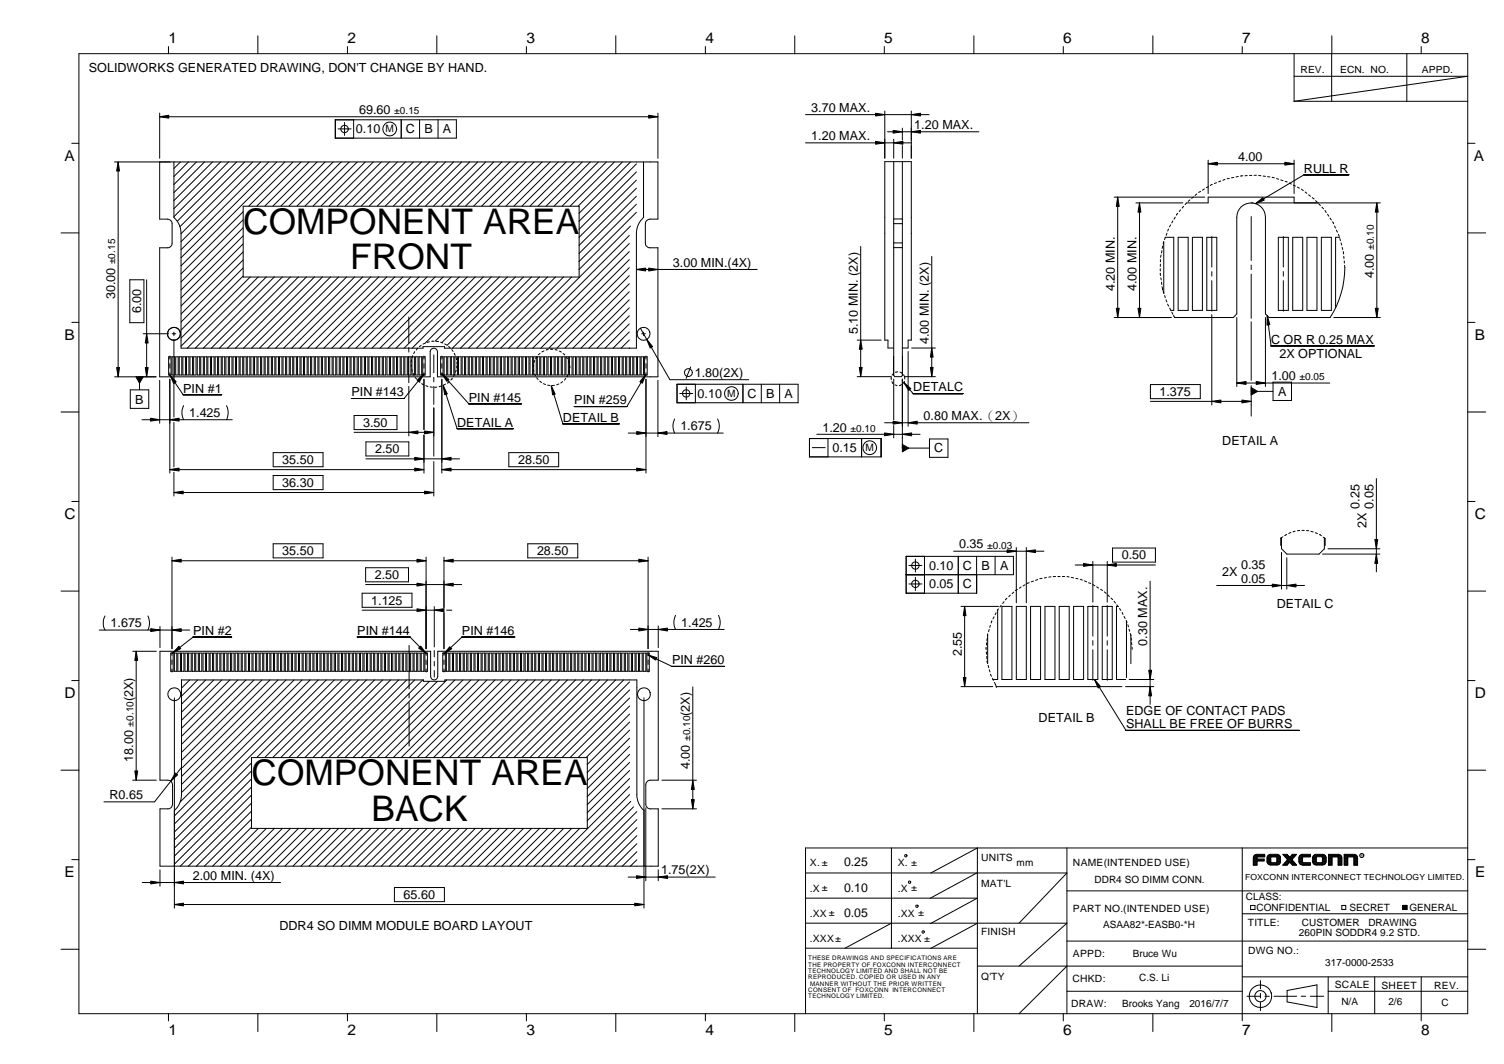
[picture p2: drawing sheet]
<svg xmlns="http://www.w3.org/2000/svg" width="420mm" height="297mm" viewBox="0 0 420 297" stroke-linecap="round" stroke-linejoin="round" font-family="sans-serif">
<defs><g id="words">
<g font-size="9.9">
<text x="67.9" y="65.4">COMPONENT AREA</text>
<text x="97.8" y="75.2">FRONT</text>
<text x="70.3" y="219.3">COMPONENT AREA</text>
<text x="103.7" y="229.2">BACK</text>
</g>
<g font-size="4.1">
<text x="47.1" y="12">1</text>
<text x="97.1" y="12">2</text>
<text x="147.1" y="12">3</text>
<text x="197.1" y="12">4</text>
<text x="247" y="12">5</text>
<text x="297" y="12">6</text>
<text x="347" y="12">7</text>
<text x="397" y="12">8</text>
<text x="18.1" y="45">A</text>
<text x="411.7" y="45">A</text>
<text x="18.1" y="95">B</text>
<text x="412" y="95">B</text>
<text x="18.1" y="144.9">C</text>
<text x="412" y="144.9">C</text>
<text x="18.1" y="194.9">D</text>
<text x="412" y="194.9">D</text>
<text x="18.1" y="244.9">E</text>
<text x="412.1" y="244.9">E</text>
<text x="47.1" y="289">1</text>
<text x="97.1" y="289">2</text>
<text x="147.1" y="289">3</text>
<text x="197.1" y="289">4</text>
<text x="247" y="289">5</text>
<text x="297" y="289">6</text>
<text x="347" y="289">7</text>
<text x="397" y="289">8</text>
</g>
<g font-size="3.5">
<text x="24.8" y="20.2">SOLIDWORKS GENERATED DRAWING, DON'T CHANGE BY HAND.</text>
<text x="100.3" y="31.8">69.60</text>
<text x="226.6" y="31.2">3.70 MAX.</text>
<text x="99.4" y="37.2">0.10</text>
<text x="113.4" y="37.2">C</text>
<text x="118.6" y="37.2">B</text>
<text x="123.7" y="37.2">A</text>
<text x="226.6" y="39.1">1.20 MAX.</text>
<text x="255.4" y="36">1.20 MAX.</text>
<text x="345.9" y="45">4.00</text>
<text x="364.3" y="48.2">RULL R</text>
<text x="188" y="74.5">3.00 MIN.(4X)</text>
<text x="383.8" y="77.6" transform="rotate(-90 383.8 77.6)">4.00</text>
<text x="32.2" y="83.6" transform="rotate(-90 32.2 83.6)">30.00</text>
<text x="311.4" y="81.3" transform="rotate(-90 311.4 81.3)">4.20 MIN.</text>
<text x="317.5" y="81.3" transform="rotate(-90 317.5 81.3)">4.00 MIN.</text>
<text x="39.4" y="87.5" transform="rotate(-90 39.4 87.5)">6.00</text>
<text x="239.6" y="93.3" transform="rotate(-90 239.6 93.3)">5.10 MIN. (2X)</text>
<text x="355.1" y="95.9">C OR R 0.25 MAX</text>
<text x="259.5" y="96.1" transform="rotate(-90 259.5 96.1)">4.00 MIN. (2X)</text>
<text x="357.4" y="99.9">2X OPTIONAL</text>
<text x="194.1" y="105.2">1.80(2X)</text>
<text x="355.2" y="106.2">1.00</text>
<text x="37.8" y="112.6">B</text>
<text x="51.2" y="109.6">PIN #1</text>
<text x="98.2" y="110.6">PIN #143</text>
<text x="131" y="112.1">PIN #145</text>
<text x="160.4" y="112.9">PIN #259</text>
<text x="194.9" y="111.1">0.10</text>
<text x="208.8" y="111.1">C</text>
<text x="214.1" y="111.1">B</text>
<text x="219.2" y="111.1">A</text>
<text x="255.1" y="109.3">DETALC</text>
<text x="323.9" y="110.5">1.375</text>
<text x="357" y="110.4">A</text>
<text x="52.9" y="116.4">1.425</text>
<text x="101.5" y="119.2">3.50</text>
<text x="127.7" y="119.1">DETAIL A</text>
<text x="157.3" y="117.7">DETAIL B</text>
<text x="258" y="117.3">0.80 MAX.（2X）</text>
<text x="190.1" y="120.1">1.675</text>
<text x="229.8" y="120.5">1.20</text>
<text x="341.4" y="124.3">DETAIL A</text>
<text x="78.9" y="129.5">35.50</text>
<text x="104.8" y="126.5">2.50</text>
<text x="144.7" y="129.5">28.50</text>
<text x="232.6" y="126.2">0.15</text>
<text x="261" y="126.3">C</text>
<text x="78.9" y="135.9">36.30</text>
<text x="379.8" y="142" transform="rotate(-90 379.8 142)">0.25</text>
<text x="383.7" y="142" transform="rotate(-90 383.7 142)">0.05</text>
<text x="381.7" y="147.3" transform="rotate(-90 381.7 147.3)">2X</text>
<text x="78.9" y="155">35.50</text>
<text x="150" y="155">28.50</text>
<text x="268" y="153.1">0.35</text>
<text x="104.7" y="161.7">2.50</text>
<text x="259.6" y="159.1">0.10</text>
<text x="269" y="159.1">C</text>
<text x="274.2" y="159.1">B</text>
<text x="279.4" y="159.1">A</text>
<text x="313.4" y="156.2">0.50</text>
<text x="341.4" y="160.7">2X</text>
<text x="346.7" y="158.7">0.35</text>
<text x="259.6" y="164.3">0.05</text>
<text x="269" y="164.3">C</text>
<text x="346.7" y="162.7">0.05</text>
<text x="103.7" y="168.8">1.125</text>
<text x="356.7" y="169.8">DETAIL C</text>
<text x="30.9" y="175.1">1.675</text>
<text x="54" y="177.2">PIN #2</text>
<text x="99.8" y="177.2">PIN #144</text>
<text x="129.1" y="177.2">PIN #146</text>
<text x="190.3" y="175">1.425</text>
<text x="187.7" y="185.5">PIN #260</text>
<text x="268.7" y="183.2" transform="rotate(-90 268.7 183.2)">2.55</text>
<text x="320.5" y="180.3" transform="rotate(-90 320.5 180.3)">0.30 MAX.</text>
<text x="37.2" y="195.8" transform="rotate(-90 37.2 195.8)">(2X)</text>
<text x="192.7" y="199.9" transform="rotate(-90 192.7 199.9)">(2X)</text>
<text x="290.1" y="201.6">DETAIL B</text>
<text x="314.6" y="199.6">EDGE OF CONTACT PADS</text>
<text x="314.6" y="203.2">SHALL BE FREE OF BURRS</text>
<text x="37.2" y="212.6" transform="rotate(-90 37.2 212.6)">18.00</text>
<text x="192.7" y="214.7" transform="rotate(-90 192.7 214.7)">4.00</text>
<text x="30.6" y="223.1">R0.65</text>
<text x="53.9" y="245.6">2.00 MIN. (4X)</text>
<text x="184.7" y="244.1">1.75(2X)</text>
<text x="112.8" y="251">65.60</text>
<text x="78.1" y="259.8">DDR4 SO DIMM MODULE BOARD LAYOUT</text>
</g>
<g font-size="3.4">
<text x="235.8" y="241.7">0.25</text>
<text x="235.8" y="249">0.10</text>
<text x="235.8" y="256">0.05</text>
</g>
<g font-size="2.8">
<text x="363.3" y="20.4">REV.</text>
<text x="374.4" y="20.4">ECN. NO.</text>
<text x="397.2" y="20.4">APPD.</text>
<text x="110.1" y="31.8">±0.15</text>
<text x="107.7" y="36.9">M</text>
<text x="383.8" y="69.8" transform="rotate(-90 383.8 69.8)">±0.10</text>
<text x="32.2" y="73.7" transform="rotate(-90 32.2 73.7)">±0.15</text>
<text x="363" y="106.2">±0.05</text>
<text x="203.1" y="110.7">M</text>
<text x="237.6" y="120.5">±0.10</text>
<text x="241.8" y="125.9">M</text>
<text x="275.8" y="153.2">±0.03</text>
<text x="37.3" y="202.8" transform="rotate(-90 37.3 202.8)">±0.10</text>
<text x="192.8" y="206.9" transform="rotate(-90 192.8 206.9)">±0.10</text>
<text x="226.3" y="241.8">X. ±</text>
<text x="250.8" y="241.8">X. ±</text>
<text x="274.1" y="240.3">UNITS</text>
<text x="284" y="241.9">mm</text>
<text x="299.8" y="241.9">NAME(INTENDED USE)</text>
<text x="226.3" y="249">.X ±</text>
<text x="250.8" y="249">.X ±</text>
<text x="274.1" y="247.6">MAT'L</text>
<text x="305.8" y="246.5">DDR4 SO DIMM CONN.</text>
<text x="348.1" y="251.3">CLASS:</text>
<text x="226.3" y="255.9">.XX ±</text>
<text x="250.8" y="255.9">.XX ±</text>
<text x="299.8" y="254.5">PART NO.(INTENDED USE)</text>
<text x="351" y="254.3">CONFIDENTIAL</text>
<text x="377" y="254.3">SECRET</text>
<text x="393.7" y="254.3">GENERAL</text>
<text x="226.3" y="263">.XXX±</text>
<text x="250.8" y="263">.XXX ±</text>
<text x="274.1" y="261.2">FINISH</text>
<text x="308.2" y="259.1">ASAA82*-EASB0-*H</text>
<text x="348.6" y="258.5">TITLE:</text>
<text x="362.9" y="261.3">260PIN SODDR4 9.2 STD.</text>
<text x="363.7" y="258.5">CUSTOMER</text>
<text x="382.3" y="258.5">DRAWING</text>
<text x="299.8" y="267.3">APPD:</text>
<text x="316.4" y="267.2">Bruce Wu</text>
<text x="348.7" y="266.4">DWG NO.:</text>
<text x="370.2" y="269.7">317-0000-2533</text>
<text x="274.1" y="273.6">Q'TY</text>
<text x="299.6" y="274.1">CHKD:</text>
<text x="318.2" y="273.8">C.S. Li</text>
<text x="372.9" y="275.9">SCALE</text>
<text x="299.2" y="281.1">DRAW:</text>
<text x="313.5" y="281.1">Brooks Yang</text>
<text x="332.3" y="281.1">2016/7/7</text>
<text x="374.7" y="280.6">N/A</text>
<text x="385.9" y="276.1">SHEET</text>
<text x="387.8" y="280.6">2/6</text>
<text x="400.7" y="276.1">REV.</text>
<text x="402.7" y="280.9">C</text>
</g>
<text font-size="2.3" x="347.8" y="245.7">FOXCONN INTERCONNECT TECHNOLOGY LIMITED.</text>
<g font-size="1.7">
<text x="225.8" y="268.1">THESE DRAWINGS AND SPECIFICATIONS ARE</text>
<text x="225.8" y="269.8">THE PROPERTY OF FOXCONN INTERCONNECT</text>
<text x="225.8" y="271.6">TECHNOLOGY LIMITED AND SHALL NOT BE</text>
<text x="225.8" y="273.3">REPRODUCED. COPIED OR USED IN ANY</text>
<text x="226.3" y="275.1">MANNER WITHOUT THE PRIOR WRITTEN</text>
<text x="225.8" y="276.9">CONSENT OF FOXCONN INTERCONNECT</text>
<text x="225.8" y="278.6">TECHNOLOGY LIMITED.</text>
</g>
<text font-size="1.1" x="380.1" y="239.3">R</text>
</g></defs>
<g fill="none" stroke="#000" stroke-width=".28">
<path d="M22 15h388v268h-388zM47.1 13v2M72 10v5M97.1 13v2M122 10v5M147.1 13v2M172 10v5M197.1 13v2M222 10v5M247 13v2M272.1 10v5M297 13v2"/>
<path d="M322.1 10v5M347 13v2M361.5 15v13.3M372.1 10l-.1 18.3M393 15v13.3M397 13v2M44.6 32.6l2.5-.4v.8zM44.6 31.6v12.6M44.6 32.6h139.2M93.7 33.4h33.8v5.2h-33.8zM94.4 36h3.7M96.3 34.2v3.6"/>
<path d="M98.8 33.4v5.2M112.1 33.4v5.2M117.2 33.4v5.2M122.4 33.4v5.2M181.2 32.2l2.6 .4-2.6 .4zM183.8 31.6v12.6M225 32h34.5M225 39.9h29.6M244.6 31.6l2.6 .4-2.6 .4zM244.6 39.5l2.6 .4-2.6 .4zM247.2 31v13.2M247.9 36.8h25.6"/>
<path d="M249.5 36.4l2.6 .4-2.6 .4zM249.7 39.9l2.6-.4v.8zM249.7 38.9v5.3M252.1 35.8v3.3M254.6 32l2.6-.4v.8zM254.6 36.8l2.6-.4v.8zM254.6 31v13.2M361.5 21.3h48.5l-48.5 7M361.5 28.3h48.5M20.1 40h1.9M32 45.2h151.8v16h-2.2a1.3 1.3 0 0 0-1.3 1.3v5.4a1.3 1.3 0 0 0 1.3 1.3h2.2v36h-61.6v-7a1.02 1.02 0 0 0-1-1 1.02 1.02 0 0 0-1 1v7h-75.6v-36h2.2a1.3 1.3 0 0 0 1.3-1.3v-5.4a1.3 1.3 0 0 0-1.3-1.3h-2.2v-16M33 45.2l.4 2.6h-.8z"/>
<path d="M33 45.2v60M48.6 45.2v15.5a5.9 5.9 0 0 1 2 4.5v32h67.6v-.4h6v.4h53.6v-32a5.9 5.9 0 0 1 2-4.5v-15.5M50.4 45.2l-1.8 1.8M52.7 45.2l-4.1 4.1M54.9 45.2l-6.3 6.3M57.1 45.2l-8.5 8.6M59.4 45.2l-10.8 10.8M61.6 45.2l-13 13.1M63.9 45.2l-15.3 15.3M66.1 45.2l-16.6 16.6M67.9 59.1l-17.3 17.4M67.9 57.6h93.9v19.7h-93.9z"/>
<path d="M68.4 45.2l-18.1 18.1M70.6 45.2l-20 20M72.8 45.2l-22.2 22.3M75.1 45.2l-24.5 24.5M77.3 45.2l-26.7 26.8M79.6 45.2l-29 29M81.9 45.2l-12.4 12.3M84.1 45.2l-12.4 12.3M86.3 45.2l-12.3 12.3M88.6 45.2l-12.4 12.3M90.8 45.2l-12.3 12.3M93.1 45.2l-12.4 12.3"/>
<path d="M95.3 45.2l-12.3 12.3M97.6 45.2l-12.4 12.3M99.8 45.2l-12.4 12.3M102.1 45.2l-12.4 12.3M104.3 45.2l-12.4 12.3M106.5 45.2l-12.3 12.3M108.8 45.2l-12.4 12.3M111 45.2l-12.3 12.3M113.3 45.2l-12.4 12.3M115.5 45.2l-12.3 12.3M117.8 45.2l-12.4 12.3M120 45.2l-12.4 12.3"/>
<path d="M122.2 45.2l-12.3 12.3M124.5 45.2l-12.4 12.3M126.7 45.2l-12.3 12.3M129 45.2l-12.4 12.3M131.2 45.2l-12.3 12.3M133.5 45.2l-12.4 12.3M135.7 45.2l-12.4 12.3M138 45.2l-12.4 12.3M140.2 45.2l-12.4 12.3M142.4 45.2l-12.3 12.3M144.7 45.2l-12.4 12.3M146.9 45.2l-12.3 12.3"/>
<path d="M149.2 45.2l-12.3 12.3M151.5 45.2l-12.4 12.3M153.7 45.2l-12.4 12.3M155.9 45.2l-12.3 12.3M158.2 45.2l-12.4 12.3M160.4 45.2l-12.3 12.3M162.7 45.2l-12.4 12.3M164.9 45.2l-12.3 12.3M167.2 45.2l-12.4 12.3M169.4 45.2l-12.4 12.3M171.7 45.2l-12.4 12.3M173.9 45.2l-12.4 12.3"/>
<path d="M176.1 45.2l-14.4 14.4M177.8 45.8l-16.1 16M177.8 48l-16.1 16.1M177.8 50.3l-16.1 16M177.8 52.5l-16.1 16M177.8 54.8l-16.1 16M177.8 57l-16.1 16M177.8 59.3l-16.1 16M249.7 45.1v59.7l.3 .4h1.8l.3-.4v-59.7M252.1 40.6v3.6M311.3 55h25.2M312.2 55l.5 2.6h-.8z"/>
<path d="M312.2 55v33.6M317.3 56.6h13.1M318.3 56.6l.4 2.6h-.8zM318.3 56.6v32M329 59.6l-.4 .5M329.8 58.6l-.4 .5M330.7 57.6l-.5 .5M332.4 55.8l-.5 .4M333.4 55l-.5 .4M334.3 54.1l-.4 .5M335.4 53.4l-.6 .3M336.5 52.7l-.6 .4"/>
<path d="M337.5 45.7l2.6-.4v.8zM337.5 44.7v9.4M337.5 45.7h24M337.6 52.1l-.6 .3M338.7 51.5l-.6 .3M339.8 51l-.6 .2M341 50.5l-.6 .3M342.2 50.1l-.6 .2M343.4 49.8l-.6 .1M344.7 49.5l-.7 .2M345.9 49.3l-.6 .1M347.2 49.1h-.7"/>
<path d="M348.4 49l-.6 .1M349.1 49h.6M349.5 56.6h.6M350.3 48.9h.7M350.8 56.9l2-1.7 .4 .7zM351.1 56.6h34.5M351.6 49l.6 .1M352.9 49.1l.6 .1M354.1 49.3l.6 .1M355.4 49.5l.6 .2M356.6 49.9l.6 .1M357.8 50.2l.6 .2"/>
<path d="M358.9 45.3l2.6 .4-2.6 .4zM359 50.6l.6 .2M360.2 51.1l.6 .3M361.3 51.7l.6 .2M361.5 44.7v9.4M361.5 56.6v-1.6h-24v1.6h-6l-.4 .5M362.4 52.2l.6 .3M363.6 52.8l.5 .4M364.6 53.6l.5 .4M365.6 54.4l.5 .4M366.6 55.2l.5 .3M367.5 56l.5 .5"/>
<path d="M368.4 56.9l.5 .5M369.3 57.8l.4 .5M370.2 58.8l.3 .5M370.9 59.8l.3 .6M376.8 48.8h-12.5l-13.5 8.1M384.6 56.6l.4 2.6h-.8zM384.6 56.6v32M410 40h2.1M17 65h5M36.3 78.1h3.9v12h-3.9zM41 78.1v27.1M67.9 61.4l-17.3 17.3"/>
<path d="M67.9 63.6l-17.3 17.3M67.9 68.1l-17.3 17.3M67.9 70.4l-17.3 17.3M67.9 74.8l-17.3 17.4M67.9 77.1l-17.3 17.3M67.9 65.9l-17.3 17.3M67.9 72.6l-17.3 17.3M69.9 77.3l-19.3 19.3M72.2 77.3l-19.9 19.9M74.4 77.3l-19.8 19.9M76.7 77.3l-19.9 19.9M78.9 77.3l-19.9 19.9"/>
<path d="M81.1 77.3l-19.8 19.9M83.4 77.3l-19.9 19.9M85.6 77.3l-19.8 19.9M87.9 77.3l-19.9 19.9M90.1 77.3l-19.8 19.9M92.4 77.3l-19.9 19.9M94.6 77.3l-19.9 19.9M96.8 77.3l-19.8 19.9M99.1 77.3l-19.9 19.9M101.3 77.3l-19.8 19.9M103.6 77.3l-19.9 19.9M105.8 77.3l-19.8 19.9"/>
<path d="M108.1 77.3l-19.9 19.9M110.3 77.3l-19.8 19.9M112.6 77.3l-19.9 19.9M114.8 77.3l-19.9 19.9M117.1 77.3l-19.9 19.9M119.3 77.3l-19.9 19.9M121.6 77.3l-19.9 19.9M123.8 77.3l-19.9 19.9M126.1 77.3l-19.9 19.9M128.3 77.3l-19.9 19.9M130.5 77.3l-19.9 19.9M132.8 77.3l-19.9 19.9"/>
<path d="M135 77.3l-19.9 19.9M137.3 77.3l-18.4 18.4M139.5 77.3l-17.9 17.9M141.8 77.3l-18.4 18.3M144 77.3l-19.1 19.1M146.3 77.3l-19.9 19.9M148.5 77.3l-19.9 19.9M150.7 77.3l-19.8 19.9M153 77.3l-19.9 19.9M155.2 77.3l-19.8 19.9M157.5 77.3l-19.9 19.9M159.7 77.3l-19.8 19.9"/>
<path d="M175.8 65.7l-31.5 31.5M175.8 68l-29.2 29.2M175.8 70.2l-27 27M175.8 72.5l-24.7 24.7M175.8 74.7l-22.5 22.5M175.8 77l-20.2 20.2M175.8 79.2l-18 18M176.1 63.1l-34 34.1M177.8 75.2l2.6-.4v.8zM177.8 75.2h33.7M181.2 74.8l2.6 .4-2.6 .4zM240.4 68.8v36.4"/>
<path d="M249.7 69.1h2.4M249.7 61.1h2.4M249.7 67.8h2.4M249.7 62.4h2.4M260.3 71.6v33.6M324.1 75v.6M324.1 76.3l.1 .6M324.2 72.5v.6M324.2 73.7l-.1 .7M324.3 77.6l.1 .5M324.3 71.2l-.1 .6M324.5 78.8l.1 .6"/>
<path d="M324.6 70l-.1 .6M324.8 68.7l-.1 .6M324.9 68.1l.2-.6v14.5M325.5 66.3h2.4v20.4h-.9M325.5 66.3l-.2 .6M326 65.1l-.2 .6M326.4 63.9l-.2 .6M327 62.8l-.3 .5M327.6 61.7l-.2 .5M328.3 60.6l-.3 .6M329.1 66.3h2.8v20.4h-2.8zM333.1 66.3h2.8v20.4h-2.8z"/>
<path d="M337.1 66.3h2.8v20.4h-2.8zM338.5 66v8.5M338.5 75.8v1.3M338.5 78.4v8.5M349.5 60.5v12.2M349.5 74v1.3M349.5 76.5v12.4M357.1 66.3h2.8v20.4h-2.8zM358.5 66v8.5M358.5 75.8v1.3M358.5 78.4v8.5M361.1 66.3h2.8v20.4h-2.8z"/>
<path d="M365.1 66.3h2.8v20.4h-2.8zM369.1 66.3h2.8v20.4h-2.8zM371.5 60.9l.4 .5M372.3 61.9l.3 .6M372.8 63.1l.3 .6M373.3 64.3l.3 .5M373.9 65.4l.2 .6M374.3 66.3h-1.2v19.6M374.3 66.6l.2 .6M374.6 67.8l.2 .6M374.9 69l.2 .6M375.3 70.3l.1 .6"/>
<path d="M375.4 71.5v.7M375.5 72.8l.1 .6M375.6 74.1a24.7 24.7 0 0 1-4 14.5h-17.1l-1-1v-26.9a4 4 0 0 0-4-4 4 4 0 0 0-4 4v26.9l-1 1h-16.3l-.3-.5M410 65h5.1M20.1 90h1.9M40 93.2h7.1M41 93.2l.4 2.6h-.8zM47.1 99.6h.7v5.1h-.7zM47.4 99.4v.8M48.1 99.6h.7v5.1h-.7zM48.1 93.2h1M48.6 92.7v1"/>
<path d="M48.6 94.7v21.7M49.1 99.6h.7v5.1h-.7zM50.1 99.6h.7v5.1h-.7zM51.1 99.6h.7v5.1h-.7zM52.1 99.6h.7v5.1h-.7zM53.1 99.6h.7v5.1h-.7zM54.1 99.6h.7v5.1h-.7zM55.1 99.6h.7v5.1h-.7zM56.1 99.6h.7v5.1h-.7zM57.1 99.6h.7v5.1h-.7zM58.1 99.6h.7v5.1h-.7zM59.1 99.6h.7v5.1h-.7z"/>
<path d="M60.1 99.6h.7v5.1h-.7zM61.1 99.6h.7v5.1h-.7zM62.1 99.6h.7v5.1h-.7zM63.1 99.6h.7v5.1h-.7zM64.1 99.6h.7v5.1h-.7zM65.1 99.6h.7v5.1h-.7zM66.1 99.6h.7v5.1h-.7zM67.1 99.6h.7v5.1h-.7zM68.1 99.6h.7v5.1h-.7zM69.1 99.6h.7v5.1h-.7zM70.1 99.6h.7v5.1h-.7zM71.1 99.6h.7v5.1h-.7z"/>
<path d="M72.1 99.6h.7v5.1h-.7zM73.1 99.6h.7v5.1h-.7zM74.1 99.6h.7v5.1h-.7zM75.1 99.6h.7v5.1h-.7zM76.1 99.6h.7v5.1h-.7zM77.1 99.6h.7v5.1h-.7zM78.1 99.6h.7v5.1h-.7zM79.1 99.6h.7v5.1h-.7zM80.1 99.6h.7v5.1h-.7zM81.1 99.6h.7v5.1h-.7zM82.1 99.6h.7v5.1h-.7zM83.1 99.6h.7v5.1h-.7z"/>
<path d="M84.1 99.6h.7v5.1h-.7zM85.1 99.6h.7v5.1h-.7zM86.1 99.6h.7v5.1h-.7zM87.1 99.6h.7v5.1h-.7zM88.1 99.6h.7v5.1h-.7zM89.1 99.6h.7v5.1h-.7zM90.1 99.6h.7v5.1h-.7zM91.1 99.6h.7v5.1h-.7zM92.1 99.6h.7v5.1h-.7zM93.1 99.6h.7v5.1h-.7zM94.1 99.6h.7v5.1h-.7zM95.1 99.6h.7v5.1h-.7z"/>
<path d="M96.1 99.6h.7v5.1h-.7zM97.1 99.6h.7v5.1h-.7zM98.1 99.6h.7v5.1h-.7zM99.1 99.6h.7v5.1h-.7zM100.1 99.6h.7v5.1h-.7zM101.1 99.6h.7v5.1h-.7zM102.1 99.6h.7v5.1h-.7zM103.1 99.6h.7v5.1h-.7zM104.1 99.6h.7v5.1h-.7zM105.1 99.6h.7v5.1h-.7zM106.1 99.6h.7v5.1h-.7zM107.1 99.6h.7v5.1h-.7z"/>
<path d="M108.1 99.6h.7v5.1h-.7zM109.1 99.6h.7v5.1h-.7zM110.1 99.6h.7v5.1h-.7zM111.1 99.6h.7v5.1h-.7zM112.1 99.6h.7v5.1h-.7zM113.1 99.6h.7v5.1h-.7zM114.1 99.6h.7v5.1h-.7zM114.2 88.5v7.3M114.2 97v1.3M114.2 99.6v7.2M115.1 99.6h.7v5.1h-.7zM115.3 99.3l-.2 .6"/>
<path d="M115.9 98.2l-.3 .5M116.1 99.6h.7v5.1h-.7zM116.7 97.2l-.4 .5M117.1 99.6h.7v5.1h-.7zM117.7 96.4l-.5 .4M118.1 99.6h.7v5.1h-.7zM118.4 99.4v.8M118.8 95.8l-.6 .3M120 95.4l-.6 .1M121.2 99.1v5M121.2 95.2l-.6 .1M121.9 95.3h.6"/>
<path d="M123.1 95.5l.6 .3M123.1 99.6h.7v5.1h-.7zM123.4 99.4v.8M124.1 99.6h.7v5.1h-.7zM124.2 96l.6 .4M125.1 99.6h.7v5.1h-.7zM125.3 96.7l.5 .5M126.1 99.6h.7v5.1h-.7zM126.2 97.6l.4 .5M126.9 98.6l.3 .6M127.1 99.6h.7v5.1h-.7zM127.4 99.8l.1 .7"/>
<path d="M128.1 99.6h.7v5.1h-.7zM129.1 99.6h.7v5.1h-.7zM130.1 99.6h.7v5.1h-.7zM131.1 99.6h.7v5.1h-.7zM132.1 99.6h.7v5.1h-.7zM133.1 99.6h.7v5.1h-.7zM134.1 99.6h.7v5.1h-.7zM135.1 99.6h.7v5.1h-.7zM136.1 99.6h.7v5.1h-.7zM137.1 99.6h.7v5.1h-.7zM138.1 99.6h.7v5.1h-.7zM139.1 99.6h.7v5.1h-.7z"/>
<path d="M140.1 99.6h.7v5.1h-.7zM141.1 99.6h.7v5.1h-.7zM142.1 99.6h.7v5.1h-.7zM143.1 99.6h.7v5.1h-.7zM144.1 99.6h.7v5.1h-.7zM145.1 99.6h.7v5.1h-.7zM146.1 99.6h.7v5.1h-.7zM147.1 99.6h.7v5.1h-.7zM148.1 99.6h.7v5.1h-.7zM149.1 99.6h.7v5.1h-.7zM150 99.5l-.3 .5M150.1 99.6h.7v5.1h-.7z"/>
<path d="M150.9 98.6l-.5 .4M151.1 99.6h.7v5.1h-.7zM152 98l-.6 .3M152.1 99.6h.7v5.1h-.7zM153.1 99.6h.7v5.1h-.7zM153.2 97.6l-.6 .1M153.8 97.5h.6M154.1 99.6h.7v5.1h-.7zM155.1 97.6l.5 .1M155.1 99.6h.7v5.1h-.7zM156.1 99.6h.7v5.1h-.7zM156.2 98l.6 .3"/>
<path d="M157.1 99.6h.7v5.1h-.7zM157.3 98.7l.5 .4M158.1 99.6h.7v5.1h-.7zM158.1 99.6l.4 .5M159.1 99.6h.7v5.1h-.7zM160.1 99.6h.7v5.1h-.7zM161.1 99.6h.7v5.1h-.7zM162.1 99.6h.7v5.1h-.7zM163.1 99.6h.7v5.1h-.7zM164.1 99.6h.7v5.1h-.7zM165.1 99.6h.7v5.1h-.7zM166.1 99.6h.7v5.1h-.7z"/>
<path d="M167.1 99.6h.7v5.1h-.7zM168.1 99.6h.7v5.1h-.7zM169.1 99.6h.7v5.1h-.7zM170.1 99.6h.7v5.1h-.7zM171.1 99.6h.7v5.1h-.7zM172.1 99.6h.7v5.1h-.7zM173.1 99.6h.7v5.1h-.7zM174.1 99.6h.7v5.1h-.7zM175.1 99.6h.7v5.1h-.7zM175.8 81.4l-15.7 15.8M175.8 83.7l-13.5 13.5M175.8 85.9l-11.3 11.3"/>
<path d="M175.8 88.2l-9 9M175.8 90.4l-6.8 6.8M175.8 92.7l-4.5 4.5M175.8 94.9l-2.3 2.3M175.8 97.2h.1M176.1 99.6h.7v5.1h-.7zM177.1 99.6h.7v5.1h-.7zM178.1 99.6h.7v5.1h-.7zM178.9 91.6l8.2 14.4h22.1M179.1 99.6h.7v5.1h-.7zM179.3 93.2h1M179.8 92.7v1"/>
<path d="M180.1 99.6h.7v5.1h-.7zM180.5 99.4v.8M180.7 94.7l1.6 2.1-.7 .4zM239.5 95h6.7M240.4 95l.5 2.5h-.8zM249.7 97.2h-1.6v-2.2h-.9v-49.9h7.4v49.9h-.9v2.2h-1.6M249.7 99.5v5.1M252.1 99.5v5.1M253.7 98.1v20.9M254.7 97.2h6.6M260.3 97.2l.4 2.5h-.8zM311.3 88.6h15.9"/>
<path d="M311.9 86.1h.8l-.5 2.5zM317.9 86.1h.8l-.4 2.5zM324.6 80.1l.2 .6M324.8 80.7h.1M324.9 81.3l.3 .6M325.4 82.5l.1 .6M325.7 83.7l.3 .6M326.2 84.9l.3 .6M326.8 86l.3 .6M327.4 87.1l.2 .6M338.5 87.8v25.3M345.5 88.6v19.3"/>
<path d="M349.5 89.8v16.4M353.5 88.6v19.3M354 88.1l.7 2.5-.8 .2zM354 88.1l1.1 8.5h28.8M372.6 88.6h13M384.2 86.1h.8l-.4 2.5zM410 90h2.1M17 115h5M32 105.2h11.6M32.6 102.6h.8l-.4 2.6zM36.4 108.8h5.2v5.2h-5.2zM38 105.2h2l-1 1.8z"/>
<path d="M39 105.2v3.6M39.7 117.2h25.2M40.6 102.6h.8l-.4 2.6zM42 116.8l2.6 .4-2.6 .4zM44.6 106.2v12M47.4 117.2l2.6-.4v.8zM47.4 104.7l1.8 1.9-.7 .5zM47.4 101.5v1.3M47.4 104.1v.8M47.4 105.9v26.2M47.4 104.7l3.8 5.5h10.7M48.6 117.9v12.4"/>
<path d="M51.3 113.2l-.2 .5a4.2 4.2 0 0 0 .2 3.5M63.3 113.2a4.4 4.4 0 0 1 0 4M98.9 116h12v3.9h-12zM114.2 107.9v13.8M114.9 101.8v.6M115 100.5l-.1 .6M115 103l.1 .7M115.4 104.2l.2 .6M116 105.4l.4 .4M116.5 106.1l1.9-1.7-1.3 2.2zM116.8 106.3l.5 .4M117.8 107.1l.6 .3"/>
<path d="M118.4 101.5v1.3M118.4 104.1v.8M118.4 105.9v14M118.4 104.4l-5.5 6.9h-14.7M118.9 107.7l.6 .2M120.2 108l.6 .1M121.2 105.3v1.3M121.2 107.9v5M121.2 113.9v13.4M122 108.1h-.6M123.3 107.8l-.6 .1M123.4 104.3l2 1.7-.6 .5z"/>
<path d="M123.4 101.5v1.3M123.4 104.1v.8M123.4 105.9v26.2M123.4 104.3l7.6 8.4h14.7M123.8 107.7l1.2 2.3-.8 .2zM123.8 107.7l3.9 12h15.7M124.4 107.2l-.5 .3M125.5 106.5l-.5 .4M126.4 105.6l-.5 .5M127 104.6l-.3 .5M127.5 103.3l-.3 .6M127.6 101.1l.1 .6"/>
<path d="M127.6 102.1v.6M149 103.1l.1 .7M149.1 101.9l-.1 .6M149.3 104.4l.3 .5M149.4 100.6l-.2 .6M149.6 100h.1M149.9 105.5l.4 .5M150.8 106.4l.5 .4M151.8 107.1l.6 .3M153 107.5l.6 .1M154 107.7l1.1 2.3-.7 .2zM154 107.7l3.3 10.6h15.7"/>
<path d="M154.9 107.6l-.6 .1M156.1 107.2l-.6 .2M157.2 106.6l-.5 .3M158.1 105.6l-.4 .5M158.7 104.6l-.3 .6M158.8 100.7l.2 .6M159.1 103.4l-.1 .6M159.1 101.9l.1 .8M180.4 104.6l-1 2.4-.6-.4zM180.4 104.6l-5.3 8.9h-14.7M180.5 101.5v1.3M180.5 104.1v.8"/>
<path d="M180.5 105.9v26.2M183.8 106.2v15.7M188.5 117a4.4 4.4 0 0 0 0 3.9M189.1 107.3h33.9v5.1h-33.9zM189.9 109.9h3.6M191.7 108v3.6M192.9 102.4l-1.2 3.2M194.3 107.3v5.1M200.5 117a4.4 4.4 0 0 1 0 3.9M207.5 107.3v5.1M212.7 107.3v5.1M217.8 107.3v5.1"/>
<path d="M239.5 105.2h9.5M240.1 102.6h.8l-.5 2.6zM247.1 118h40.3M249 105.3v.7M249.2 106.6l.3 .5M249.5 117.6l2.6 .4-2.6 .4zM249.6 104.2h.1M249.6 104.2l-.4 .5M249.7 105.8v11.5M249.7 118.8v3.5M250 107.4l.6 .3M250.8 103.8l-.6 .1"/>
<path d="M251.4 103.9l.6 .3M251.8 107.4l-.6 .2M252.1 105.8v19.3h7.6M252.4 104.6l.3 .6M252.5 106.8l2 1.7-.6 .5zM252.5 106.8l2.6 3.1h13.9M252.6 106.5l-.3 .5M252.7 105.2l.1 .6M252.8 105.2h8.5M253.7 118l2.5-.4v.8zM259.9 102.6h.8l-.4 2.6zM321.4 107.4h13.9v3.9h-13.9z"/>
<path d="M321.4 112.1h28.1M338.5 112.1l2.6-.4v.8zM345.5 106.9l2.6-.4v.8zM345.5 106.9h26M347 111.7l2.5 .4-2.5 .4zM349.5 108.2l1.8 1.1-1.8 1zM349.5 107.7v8.5M349.5 109.3h6.1M350.9 106.5l2.6 .4-2.6 .4zM355.6 106.7h5.2v5.1h-5.2zM410 115h5.1M20.1 140h1.9"/>
<path d="M47.4 131.1l2.6-.4v.8zM47.4 131.1h71M48.6 137.5l2.6-.4v.8zM48.6 131.9v6.6M48.6 137.5h72.6M76.3 126.4h13.9v3.9h-13.9zM76.3 132.8h13.9v3.9h-13.9zM98.9 120.7h22.3M102.2 123.4h12v3.9h-12zM102.2 128.1h26.2M114.2 120.7l2.5-.4v.8zM115.9 130.7l2.5 .4-2.5 .4z"/>
<path d="M115.9 127.7l2.5 .4-2.5 .4zM118.4 121.5v10.6M118.6 137.1l2.6 .4-2.6 .4zM118.6 120.3l2.6 .4-2.6 .4zM121.2 128.9v9.6M123.4 128.1l2.6-.4v.8zM123.4 131.1l2.6-.4v.8zM123.4 131.1h57.1M142.1 126.4h14v3.9h-14zM175.5 120.9h26.5M177.9 120.5l2.6 .4-2.6 .4zM177.9 130.7l2.6 .4-2.6 .4z"/>
<path d="M183.8 120.9l2.5-.4v.8zM226.1 122.4h20.1v5.2h-20.1zM226.9 125h3.6M228.2 121.2h28.8M231.3 122.4v5.2M240.7 122.4v5.2M247.1 120.9l2.6 .3-2.6 .5zM252.1 121.2l2.6-.3v.8zM252.1 124.1l1.8 1-1.8 1.1zM259.7 122.6h5.1v5.1h-5.1zM384.5 133.6v26M410 140h2.1"/>
<path d="M48 156.5l2.6-.4v.8zM48 155.5v25.6M48 156.5h71M76.3 151.8h13.9v3.9h-13.9zM102.1 158.5h12v3.9h-12zM116.5 156.1l2.5 .4-2.5 .4zM119 155.5v25.6M124 156.5l2.6-.4v.8zM124 155.5v25.6M124 156.5h57M147.4 151.8h14v3.9h-14zM178.5 156.1l2.5 .4-2.5 .4z"/>
<path d="M181 155.5v25.6M253.9 157.9h3.6M255.7 156.1v3.6M258.3 155.3v10.3M266.4 153.9h25.2M267.7 155.3v10.3M272.8 155.3v10.3h-19.7v-10.3h30v5.1h-30M278 155.3v5.1M281.3 153.5l2.6 .4-2.6 .4zM283.9 152.9v15.4M286.7 153.9l2.6-.4v.8zM286.7 152.9v15.4"/>
<path d="M300.3 157.7h22.5M302.7 157.3l2.6 .4-2.6 .4zM305.3 156.7v11.4M309.3 157.7l2.6-.4v.8zM309.3 156.7v11.4M310.8 153h12v3.9h-12zM357.8 150.3v1.9h.2M358 150.1v3.1l1.5 1.5h9l1.5-1.5v-3M358 154.2v10.3M358.4 149.9l-.6 .3M359.4 149.2l-.5 .3M359.5 155.7v8.8"/>
<path d="M360.6 148.6l-.6 .3M361.8 148.3l-.6 .2M363.1 148.1l-.7 .1M363.7 148.1h.7M365 148.1l.6 .1M366.2 148.3l.6 .2M367.4 148.7l.6 .3M368.6 149.2l.5 .4M369.5 154.7h16M369.6 149.9l.6 .4v1.9h-.2M371 153.2h14.5M384.1 150.6h.8l-.4 2.6z"/>
<path d="M384.5 154.7l.4 2.6h-.8zM17 165h5M27.7 175.9h25.3M29.3 172l-.4 1.4a3.8 3.8 0 0 0 .4 2.5M41.3 172a4.4 4.4 0 0 1 0 3.9M42.1 175.5l2.6 .4-2.6 .4zM44.7 174.9v5.9M48 175.9l2.6-.4v.8zM64.7 177.8h-10.7l-5.8 4.5M99.8 177.8h14.7l4.6 4.7M101.2 165.6h13.9v3.9h-13.9zM101.2 170.3h22.1"/>
<path d="M102.1 163.2h26.9M116.5 170l2.5 .3-2.5 .4zM116.5 162.8l2.5 .4-2.5 .4zM121.3 170.3l2.6-.3v.7zM121.3 169.3v11.3M124 163.2l2.6-.4v.8zM124.8 170.3h1.4M143.8 177.8h-14.7l-5.1 4.8M176.1 175.7h26.2M178.5 175.3l2.5 .4-2.5 .4zM183.9 175.7l2.6-.4v.8zM183.9 174.8v6"/>
<path d="M188.7 171.8a4.4 4.4 0 0 0 0 3.9M200.7 171.8a4.4 4.4 0 0 1 0 3.9M253.9 163h3.6M255.7 161.2v3.6M268.5 169.3h10.4M269.5 169.3l.4 2.6h-.8zM269.5 169.3v22.4M275.6 179.5v.6M275.8 178.2l-.1 .7M275.9 177.2v8.1M276 177l-.1 .6M276.3 175.7l-.1 .7"/>
<path d="M276.7 174.5l-.2 .6M277.1 173.3l-.2 .6M277.7 172.2l-.3 .6M278.3 171.1l-.3 .5M278.7 170.3v19.4h-1.4M278.9 170l-.3 .5M279.7 169l-.4 .5M279.9 169.3h2.8v20.4h-2.8zM280.5 168l-.4 .5M281.3 167l-.4 .5M282.3 166.2l-.5 .4M283.2 165.3l-.5 .4"/>
<path d="M283.9 169.3h2.8v20.4h-2.8zM284.2 164.5l-.5 .4M285.3 163.9l-.5 .3M286.4 163.2l-.6 .4M286.9 162.9h.1M287.5 162.7l-.6 .2M287.9 169.3h2.8v20.4h-2.8zM288.7 162.2l-.6 .2M289.9 161.8l-.6 .2M291.1 161.5h-.6M291.9 169.3h2.8v20.4h-2.8zM292.3 161.2l-.6 .1"/>
<path d="M293.6 161l-.6 .1M294.2 161h.7M295.5 161h.7M295.9 169.3h2.8v20.4h-2.8zM296.8 161h.6M298.1 161l.6 .1M299.3 161.2l.6 .1M299.9 169.3h2.8v20.4h-2.8zM300.6 161.5l.5 .1M301.8 161.7l.6 .3M303 162.2l.6 .2M303.9 169.3h2.8v20.4h-2.8z"/>
<path d="M304.1 162.7l.6 .2M305.3 163.2l.5 .3M305.3 169.1v8.5M305.3 178.9v1.2M306.4 163.8l.5 .4M307.5 164.5l.5 .3M307.9 169.3h2.8v20.4h-2.8zM308.5 165.2l.5 .5M309.3 169.1v8.5M309.3 178.9v1.2M309.4 166.1l.5 .4M310.4 167l.4 .4"/>
<path d="M311.2 167.9l.4 .5M312 168.9l.4 .5M312.4 169.3h-.5v20.4h2.6M312.7 169.9l.4 .5M313.5 170.9l.2 .6M314 172.1l.3 .6M314.6 173.2l.3 .6M314.7 173.4v15.8M315.1 174.4l.1 .6M315.4 175.6l.2 .6M315.8 176.8l.1 .7M315.9 177.2v8.1"/>
<path d="M316 178.1v.6M316.1 179.4l.1 .6M321.3 162.3v34.3M339.9 163.4h24.5M355.4 163.1l2.6 .3-2.6 .5zM359.5 163.4l2.6-.3v.8zM410 165h5.1M20.1 190h1.9M37.1 181.8h6.6M38 181.8l.5 2.6h-.8zM38 181.8v36M44.7 181.8h75.6v7a1 1 0 0 0 1 1 1 1 0 0 0 1-1v-7h61.6v36h-2.2a1.3 1.3 0 0 0-1.3 1.3v5.4a1.3 1.3 0 0 0 1.3 1.3h2.2v16h-139.2v-16h2.2a1.3 1.3 0 0 0 1.3-1.3v-5.4a1.3 1.3 0 0 0-1.3-1.3h-2.2z"/>
<path d="M47.7 182.3h.7v5.1h-.7zM48 182.1v.9M48 184.2v1.3M48 186.8v.8M48.7 182.3h.7v5.1h-.7zM48.7 194.8v58.7M49.7 182.3h.7v5.1h-.7zM50 180.4l.5 .7-2.3 1.2zM50.7 182.3h.7v5.1h-.7zM50.7 189.8v.1M51.7 182.3h.7v5.1h-.7zM52.7 182.3h.7v5.1h-.7z"/>
<path d="M53 189.8l-2.3 2.3M53.7 182.3h.7v5.1h-.7zM54.7 182.3h.7v5.1h-.7zM55.2 189.8l-4.5 4.6M55.7 182.3h.7v5.1h-.7zM56.7 182.3h.7v5.1h-.7zM57.5 189.8l-6.8 6.8M57.7 182.3h.7v5.1h-.7zM58.7 182.3h.7v5.1h-.7zM59.7 182.3h.7v5.1h-.7zM59.7 189.8l-9 9M60.7 182.3h.7v5.1h-.7z"/>
<path d="M61.7 182.3h.7v5.1h-.7zM62 189.8l-11.3 11.3M62.7 182.3h.7v5.1h-.7zM63.7 182.3h.7v5.1h-.7zM64.2 189.8l-13.5 13.5M64.7 182.3h.7v5.1h-.7zM65.7 182.3h.7v5.1h-.7zM66.5 189.8l-15.8 15.8M66.7 182.3h.7v5.1h-.7zM67.7 182.3h.7v5.1h-.7zM68.7 189.8l-18 18M68.7 182.3h.7v5.1h-.7z"/>
<path d="M69.7 182.3h.7v5.1h-.7zM70.7 182.3h.7v5.1h-.7zM70.9 189.8l-20.2 20.3M71.7 182.3h.7v5.1h-.7zM72.7 182.3h.7v5.1h-.7zM73.2 189.8l-22.5 22.5M73.7 182.3h.7v5.1h-.7zM74.7 182.3h.7v5.1h-.7zM75.4 189.8l-24.5 24.5M75.7 182.3h.7v5.1h-.7zM76.7 182.3h.7v5.1h-.7zM77.7 189.8l-27 27"/>
<path d="M77.7 182.3h.7v5.1h-.7zM78.7 182.3h.7v5.1h-.7zM79.7 182.3h.7v5.1h-.7zM79.9 189.8l-29.2 29.2M80.7 182.3h.7v5.1h-.7zM81.7 182.3h.7v5.1h-.7zM82.2 189.8l-31.5 31.5M82.7 182.3h.7v5.1h-.7zM83.7 182.3h.7v5.1h-.7zM84.4 189.8l-34.1 34.1M84.7 182.3h.7v5.1h-.7zM85.7 182.3h.7v5.1h-.7z"/>
<path d="M86.6 189.8l-37.9 38M86.7 182.3h.7v5.1h-.7zM87.7 182.3h.7v5.1h-.7zM88.7 182.3h.7v5.1h-.7zM88.9 189.8l-40.2 40.2M89.7 182.3h.7v5.1h-.7zM90.7 182.3h.7v5.1h-.7zM91.2 189.8l-42.5 42.5M91.7 182.3h.7v5.1h-.7zM92.7 182.3h.7v5.1h-.7zM93.4 189.8l-21.7 21.7M93.7 182.3h.7v5.1h-.7z"/>
<path d="M94.7 182.3h.7v5.1h-.7zM95.7 189.8l-21.7 21.7M95.7 182.3h.7v5.1h-.7zM96.7 182.3h.7v5.1h-.7zM97.7 182.3h.7v5.1h-.7zM97.9 189.8l-21.7 21.7M98.7 182.3h.7v5.1h-.7zM99.7 182.3h.7v5.1h-.7zM100.1 189.8l-21.6 21.7M100.7 182.3h.7v5.1h-.7zM101.7 182.3h.7v5.1h-.7zM102.4 189.8l-21.7 21.7"/>
<path d="M102.7 182.3h.7v5.1h-.7zM103.7 182.3h.7v5.1h-.7zM104.6 189.8l-21.6 21.7M104.7 182.3h.7v5.1h-.7zM105.7 182.3h.7v5.1h-.7zM106.7 182.3h.7v5.1h-.7zM106.9 189.8l-21.7 21.7M107.7 182.3h.7v5.1h-.7zM108.7 182.3h.7v5.1h-.7zM109.1 189.8l-21.7 21.7M109.7 182.3h.7v5.1h-.7zM110.7 182.3h.7v5.1h-.7z"/>
<path d="M111.4 189.8l-21.7 21.7M111.7 182.3h.7v5.1h-.7zM112.7 182.3h.7v5.1h-.7zM113.6 189.8l-21.7 21.7M113.7 182.3h.7v5.1h-.7zM114.3 180.2v12.1M114.3 193.6v1.3M114.3 196.1v12.2M114.7 182.3h.7v5.1h-.7zM115.7 182.3h.7v5.1h-.7zM115.9 189.8l-21.7 21.7M116.7 182.3h.7v5.1h-.7z"/>
<path d="M117 180.9l.5-.5 1.6 2.1zM117.7 182.3h.7v5.1h-.7zM118.1 189.8l-21.7 21.7M118.7 182.3h.7v5.1h-.7zM119 182.1v.9M119 184.2v1.3M119 186.8v.8M120 190.2l-21.3 21.3M121.3 181.6v1.8M121.3 184.7v1.2M121.3 187.2v1.8M122.2 190.2l-21.3 21.3"/>
<path d="M123.7 182.3h.7v5.1h-.7zM124 182.1v.9M124 184.2v1.3M124 186.8v.8M124.7 182.3h.7v5.1h-.7zM124.8 189.8l-21.6 21.7M125.6 180.6l.6 .5-2.2 1.5zM125.7 182.3h.7v5.1h-.7zM126.7 182.3h.7v5.1h-.7zM127.1 189.8l-21.7 21.7M127.7 182.3h.7v5.1h-.7zM128.7 182.3h.7v5.1h-.7z"/>
<path d="M129.3 189.8l-21.7 21.7M129.7 182.3h.7v5.1h-.7zM130.7 182.3h.7v5.1h-.7zM131.6 189.8l-21.7 21.7M131.7 182.3h.7v5.1h-.7zM132.7 182.3h.7v5.1h-.7zM133.7 182.3h.7v5.1h-.7zM133.8 189.8l-21.7 21.7M134.7 182.3h.7v5.1h-.7zM135.7 182.3h.7v5.1h-.7zM136 189.8l-21.6 21.7M136.7 182.3h.7v5.1h-.7z"/>
<path d="M137.7 182.3h.7v5.1h-.7zM138.3 189.8l-21.7 21.7M138.7 182.3h.7v5.1h-.7zM139.7 182.3h.7v5.1h-.7zM140.5 189.8l-21.6 21.7M140.7 182.3h.7v5.1h-.7zM141.7 182.3h.7v5.1h-.7zM142.7 182.3h.7v5.1h-.7zM142.8 189.8l-21.7 21.7M143.7 182.3h.7v5.1h-.7zM144.7 182.3h.7v5.1h-.7zM145 189.8l-21.6 21.7"/>
<path d="M145.7 182.3h.7v5.1h-.7zM146.7 182.3h.7v5.1h-.7zM147.3 189.8l-21.7 21.7M147.7 182.3h.7v5.1h-.7zM148.7 182.3h.7v5.1h-.7zM149.5 189.8l-21.6 21.7M149.7 182.3h.7v5.1h-.7zM150.7 182.3h.7v5.1h-.7zM151.7 182.3h.7v5.1h-.7zM151.8 189.8l-21.7 21.7M152.7 182.3h.7v5.1h-.7zM153.7 182.3h.7v5.1h-.7z"/>
<path d="M154 189.8l-21.6 21.7M154.7 182.3h.7v5.1h-.7zM155.7 182.3h.7v5.1h-.7zM156.3 189.8l-21.7 21.7M156.7 182.3h.7v5.1h-.7zM157.7 182.3h.7v5.1h-.7zM158.5 189.8l-21.6 21.7M158.7 182.3h.7v5.1h-.7zM159.7 182.3h.7v5.1h-.7zM160.7 182.3h.7v5.1h-.7zM160.8 189.8l-21.7 21.7M161.7 182.3h.7v5.1h-.7z"/>
<path d="M162.7 182.3h.7v5.1h-.7zM163 189.8l-21.7 21.7M163.7 182.3h.7v5.1h-.7zM164.7 182.3h.7v5.1h-.7zM165.3 189.8l-21.7 21.7M165.7 182.3h.7v5.1h-.7zM166.7 182.3h.7v5.1h-.7zM167.5 189.8l-21.7 21.7M167.7 182.3h.7v5.1h-.7zM168.7 182.3h.7v5.1h-.7zM169.7 182.3h.7v5.1h-.7zM169.7 189.8l-21.6 21.7"/>
<path d="M170.7 182.3h.7v5.1h-.7zM171.7 182.3h.7v5.1h-.7zM172 189.8l-21.7 21.7M172.7 182.3h.7v5.1h-.7zM173.7 182.3h.7v5.1h-.7zM174.2 189.8l-21.6 21.7M174.7 182.3h.7v5.1h-.7zM175.7 182.3h.7v5.1h-.7zM175.9 190.4l-21.1 21.1M175.9 192.6l-18.9 18.9M175.9 194.9l-16.6 16.6M175.9 197.1l-14.4 14.4"/>
<path d="M175.9 199.3l-12.1 12.2M176.7 182.3h.7v5.1h-.7zM177.7 182.3h.7v5.1h-.7zM178.7 182.3h.7v5.1h-.7zM179.7 182.3h.7v5.1h-.7zM179.9 194.8v58.7M180.7 182.3h.7v5.1h-.7zM181 182.8l2.5 .8-.3 .7zM181 182.8l6.7 3.3h14.7M181 182.1v.9M181 184.2v1.3M181 186.8v.8"/>
<path d="M193.5 191.8v34M268.5 191.7h8.9M269.1 189.1h.8l-.4 2.6zM275.5 180.7v.7M275.5 182l.1 .6M275.7 183.3v.6M275.7 184.5l.2 .7M276 185.8l.2 .6M276.4 187l.2 .6M276.7 188.2l.3 .6M277.3 189.4l.2 .5M277.8 190.5l.5 1.1"/>
<path d="M278.3 191.6h.1M278.4 191.7h35M305.3 181.4v8.5M305.8 189.7l1.7 2-.7 .4zM305.8 189.7l8.8 14.2h48.4M309.3 181.4v8.5M314.4 191.7h7.9M315.5 189.7h6.8M316.2 180.6l.1 .7M320.9 187.1h.8l-.4 2.6zM321.3 191.7l.4 2.6h-.8zM410 190h2.1"/>
<path d="M17 215h5M37.1 217.8h6.6M37.7 215.2h.8l-.5 2.6zM49 215.8l.6 .5-1.9 1.8zM50.7 214.2l-7.5 9.7h-14.2M70.3 211.5h93.8v19.8h-93.8zM70.3 213l-21.6 21.5M70.3 215.2l-21.6 21.6M70.3 217.5l-21.6 21.5M70.3 219.7l-21.6 21.6M175.9 201.6l-11.9 11.8M175.9 203.8l-11.9 11.9"/>
<path d="M175.9 206.1l-11.9 11.8M175.9 208.4l-11.9 11.8M175.9 210.6l-11.9 11.8M175.9 212.9l-11.9 11.8M175.9 215.1l-11.9 11.8M175.9 217.3l-11.9 11.9M175.9 219.6l-22.2 22.2M184.9 217.8h9.7M193.5 217.8l.5 2.6h-.8zM410 215h5.1M20.1 240h1.9M48.7 226.3a6.2 6.2 0 0 0 2-4.5v-32h67.6v.4h6v-.4h53.6v32a5.8 5.8 0 0 0 2 4.5"/>
<path d="M70.3 222l-19.9 19.8M70.3 224.2l-17.7 17.6M70.3 228.7l-13.2 13.1M70.3 230.9l-10.9 10.9M70.3 226.4l-15.4 15.4M72.2 231.3l-10.6 10.5M74.4 231.3l-10.5 10.5M76.7 231.3l-10.6 10.5M78.9 231.3l-10.5 10.5M81.1 231.3l-10.5 10.5M83.4 231.3l-10.6 10.5M85.6 231.3l-10.5 10.5"/>
<path d="M87.9 231.3l-10.6 10.5M90.1 231.3l-10.5 10.5M92.4 231.3l-10.6 10.5M94.6 231.3l-10.5 10.5M96.8 231.3l-10.5 10.5M99.1 231.3l-10.6 10.5M101.4 231.3l-10.6 10.5M103.6 231.3l-10.6 10.5M105.9 231.3l-10.6 10.5M108.1 231.3l-10.6 10.5M110.4 231.3l-10.6 10.5M112.6 231.3l-10.6 10.5"/>
<path d="M114.8 231.3l-10.5 10.5M117.1 231.3l-10.6 10.5M119.3 231.3l-10.6 10.5M121.6 231.3l-10.6 10.5M123.8 231.3l-10.6 10.5M126.1 231.3l-10.6 10.5M128.3 231.3l-10.6 10.5M130.5 231.3l-10.5 10.5M132.8 231.3l-10.6 10.5M135 231.3l-10.6 10.5M137.3 231.3l-10.6 10.5M139.5 231.3l-10.5 10.5"/>
<path d="M141.8 231.3l-10.6 10.5M144 231.3l-10.5 10.5M146.3 231.3l-10.6 10.5M148.5 231.3l-10.5 10.5M150.7 231.3l-10.5 10.5M153 231.3l-10.6 10.5M155.2 231.3l-10.5 10.5M157.5 231.3l-10.6 10.5M159.7 231.3l-10.5 10.5M162 231.3l-10.6 10.5M175.9 221.8l-20 20M176.2 223.7l-18.1 18.1"/>
<path d="M177 225.3l-16.6 16.5M177.9 226.6l-15.3 15.2M177.9 228.8l-13 13M177.9 231.1l-10.8 10.7M177.9 233.3l-8.5 8.5M177.9 235.5l-6.3 6.3M177.9 237.8l-4 4M180.4 225.5v20.4M184.9 225.8h9.7M193.2 223.2h.8l-.5 2.6zM249 236.7v28M298.1 236.7v46.3"/>
<path d="M347 236.7v48.3M350.1 239.8h3v.5h-3M350.1 239.5h1M350.1 239.6h1M350.1 240h3M350.1 239.5v2h1v-1M350.2 239.3h.9M350.2 239.2h3.1v-.7h-2.2a1.01 1.01 0 0 0-1 1M350.3 239h3M350.4 238.8h2.9M350.6 238.7h2.7M351.2 239.2v.6"/>
<path d="M354 239.5a1.01 1.01 0 0 1 1-1h1.7a1.01 1.01 0 0 1 1 1M354 239.3h1M354 239.5h1M354 239.6h1M354 239.8h1M354 240h1M354 239.5v1M354 239.2h3.7M354.1 239h3.5M354.2 238.8h3.3M354.4 238.7h2.9M355 239.4v1.3l.2 .1"/>
<path d="M355.2 239.2l-.2 .2M356.5 239.2l.2 .2M356.7 239.4v1.2l-.2 .2M356.7 239.3h1M356.7 239.5h1M356.7 239.6h1M356.7 239.8h1M356.7 240h1M357.7 239.5v1M358.5 238.7h1.2M358.7 238.8h1.2M358.8 239h1.2"/>
<path d="M359 239.2h1.2M359.1 239.3h2.4M359.3 239.5h2M359.4 239.6h1.8M359.6 239.8h1.4M359.7 240h1.3M360.2 239.2h.3M360.2 239.2l-.6-.7h-1.2l1.3 1.4-1.3 1.6h1.2l.6-.7M360.5 239.2l.5-.7h1.2l-1.2 1.4 1.2 1.6h-1.2l-.5-.7M360.5 239.2h1.1M360.6 239h1.2M360.8 238.8h1.1"/>
<path d="M360.9 238.7h1.2M362.9 239.5h1M362.9 239.6h1M362.9 239.8h1M362.9 240h1M362.9 239.5v1M362.9 239.3h1M363 239.2h3v-.7h-2.1a1.01 1.01 0 0 0-1 1M363 239h3M363.1 238.8h2.9M363.3 238.7h2.7M363.9 239.4v1.3l.2 .1"/>
<path d="M364.1 239.2l-.2 .2M366.7 239.5a1.01 1.01 0 0 1 1-1h1.7a1.01 1.01 0 0 1 1 1M366.7 239.3h1M366.7 239.5h1M366.7 239.6h1M366.7 239.8h1M366.7 240h1M366.7 239.5v1M366.8 239.2h3.6M366.8 239h3.5M367 238.8h3.2M367.1 238.7h2.9"/>
<path d="M367.7 239.4v1.2l.2 .2M367.9 239.2l-.2 .2M369.3 239.2l.1 .2M369.4 239.4v1.3l-.1 .1M369.4 239.3h1M369.4 239.5h1M369.4 239.6h1M369.4 239.8h1M369.4 240h1M370.4 239.5v1M371.1 238.7h3.3M371.1 238.8h3.5"/>
<path d="M371.1 239h3.6M371.1 239.2h3.7M371.1 239.3h1M371.1 239.5h1M371.1 239.6h1M371.1 239.8h1M371.1 240h1M372.2 239.2l-.1 2.3h-1v-3h2.7a1.01 1.01 0 0 1 1.1 1M373.7 239.2l.1 2.3h1.1v-2M373.8 239.3h1.1M373.8 239.5h1.1M373.8 239.6h1.1"/>
<path d="M373.8 239.8h1.1M373.8 240h1.1M375.5 238.7h3.3M375.5 238.8h3.5M375.5 239h3.6M375.5 239.2h3.7M375.5 239.3h1M375.5 239.5h1M375.5 239.6h1M375.5 239.8h1M375.5 240h1M376.6 239.2l-.1 2.3h-1v-3h2.7a1.01 1.01 0 0 1 1.1 1"/>
<path d="M378.2 239.2v2.3h1.1v-2M378.2 239.3h1.1M378.2 239.5h1.1M378.2 239.6h1.1M378.2 239.8h1.1M378.2 240h1.1M410 240h2.1M410 236.7h-185v46.3M39.7 246.4h38.7M42.1 246l2.6 .4-2.6 .4zM44.7 242.8v4.6M48.7 246.4l2.6-.4v.8z"/>
<path d="M48.7 252.5l2.6-.4v.8zM48.7 252.5h131.2M110.2 247.8h14v3.9h-14zM175.5 244.9h24.3M177.3 252.1l2.6 .4-2.6 .4zM177.8 244.5l2.6 .4-2.6 .3zM177.9 240l-1.8 1.8M183.9 244.9l2.6-.4v.7zM183.9 242.8v3.1M225 250.7h48M225 243.7h73.1l-13.4 14M225 257.7h73.1l-13.4 12"/>
<path d="M249 257.7l-12.9 7M260 243.7l13-7v46.3M272.9 250.8l-13 7.1M272.9 243.7l-13 7M273 257.8l-13 7M298.1 248.7h111.9M347 255.1h63M349.4 252.8h1.2v1.1h-1.2zM350.1 240.2h3M350.1 241.3h1M350.1 241.2h1M350.1 241h1"/>
<path d="M350.1 240.8h1M350.1 240.7h1M350.1 240.5h1M351.4 240.3l-.3 .2M354 240.5a1.01 1.01 0 0 0 1 1h1.7a1.01 1.01 0 0 0 1-1M354 240.3h1M354 240.2h1M354 240.7h1M354 240.5h1M354 240.8h3.7M354.1 241h3.5M354.2 241.2h3.3"/>
<path d="M354.4 241.3h2.9M356.7 240.3h1M356.7 240.2h1M356.7 240.7h1M356.7 240.5h1M358.5 241.3h1.2M358.7 241.2h1.2M358.8 241h1.2M359 240.8h1.2M359.1 240.7h2.4M359.3 240.5h2M359.4 240.3h1.8"/>
<path d="M359.6 240.2h1.4M360.2 240.8h.3M360.5 240.8h1.1M360.6 241h1.2M360.8 241.2h1.1M360.9 241.3h1.2M362.9 240.5a1.01 1.01 0 0 0 1 1h2.1v-.7h-3M362.9 240.3h1M362.9 240.2h1M362.9 240.5h1M362.9 240.7h1M363 241h3"/>
<path d="M363.1 241.2h2.9M363.3 241.3h2.7M366.7 240.5a1.01 1.01 0 0 0 1 1h1.7a1.01 1.01 0 0 0 1-1M366.7 240.3h1M366.7 240.2h1M366.7 240.7h1M366.7 240.5h1M366.8 240.8h3.6M366.8 241h3.5M367 241.2h3.2M367.1 241.3h2.9M369.4 240.3h1"/>
<path d="M369.4 240.2h1M369.4 240.7h1M369.4 240.5h1M371.1 240.3h1M371.1 240.2h1M371.1 241.3h1M371.1 241.2h1M371.1 241h1M371.1 240.8h1M371.1 240.7h1M371.1 240.5h1M373.8 240.3h1.1"/>
<path d="M373.8 240.2h1.1M373.8 241.3h1.1M373.8 241.2h1.1M373.8 241h1.1M373.8 240.8h1.1M373.8 240.7h1.1M373.8 240.5h1.1M374.9 252.8h1.1v1.1h-1.1zM375.5 240.3h1M375.5 240.2h1M375.5 241.3h1M375.5 241.2h1"/>
<path d="M375.5 241h1M375.5 240.8h1M375.5 240.7h1M375.5 240.5h1M378.2 240.3h1.1M378.2 240.2h1.1M378.2 241.3h1.1M378.2 241.2h1.1M378.2 241h1.1M378.2 240.8h1.1M378.2 240.7h1.1M378.2 240.5h1.1"/>
<path d="M391.9 252.8h1.2v1.1h-1.2zM17 265h5M225 264.7h48M273 269.7h74M298.1 269.7l-13.4 13.3M298.1 276.7h48.9M298.1 262.7h111.9M347 272.7h63M348.3 278.1h3.8M352.1 273.8v2.3M352.1 277.3v1.3M352.1 279.9v2.3"/>
<path d="M353.3 278.1h1.3M355.9 278.1h6.3M359.6 276.5l8.3-1.5v6.3l-8.3-1.6zM363.5 278.1h1.3M366 278.1h3.8M371 276.7h39M371 272.7v10.3M384 272.7v10.3M397 272.7v12.3M410 265h5.1M47.1 283v2M72 283v5"/>
<path d="M97.1 283v2M122 283v5M147.1 283v2M172 283v5M197.1 283v2M222 283v5M247 283v2M272.1 283v5M297 283v2M322.1 283v5M372.1 283v5"/>
<circle cx="96.2" cy="36" r="1.02"/>
<circle cx="108.9" cy="36" r="1.94"/>
<circle cx="48.6" cy="93.2" r="1.8"/>
<circle cx="179.8" cy="93.2" r="1.8"/>
<circle cx="191.7" cy="109.8" r="1.04"/>
<circle cx="192.3" cy="104" r="1.11"/>
<circle cx="204.3" cy="109.9" r="1.91"/>
<circle cx="243" cy="125" r="1.93"/>
<circle cx="255.7" cy="157.9" r="1.02"/>
<circle cx="255.7" cy="163" r="1.02"/>
<circle cx="48.7" cy="193.8" r="1.79"/>
<circle cx="179.9" cy="193.8" r="1.79"/>
<circle cx="253" cy="238.9" r=".33"/>
<circle cx="380.4" cy="238.8" r=".59"/>
<circle cx="254.1" cy="246.3" r=".33"/>
<circle cx="256.2" cy="253" r=".34"/>
<circle cx="257.9" cy="260.2" r=".33"/>
<circle cx="352.1" cy="278.1" r="3.1"/>
<circle cx="352.1" cy="278.1" r="1.58"/>
</g>
<g fill="#000">
<path d="M44.6 32.6l2.5-.4v.8zM181.2 32.2l2.6 .4-2.6 .4zM244.6 31.6l2.6 .4-2.6 .4zM244.6 39.5l2.6 .4-2.6 .4zM249.7 39.9l2.6-.4v.8zM249.5 36.4l2.6 .4-2.6 .4zM254.6 32l2.6-.4v.8zM254.6 36.8l2.6-.4v.8zM33 45.2l.4 2.6h-.8zM312.2 55l.5 2.6h-.8zM318.3 56.6l.4 2.6h-.8zM337.5 45.7l2.6-.4v.8z"/>
<path d="M350.8 56.9l2-1.7 .4 .7zM358.9 45.3l2.6 .4-2.6 .4zM384.6 56.6l.4 2.6h-.8zM177.8 75.2l2.6-.4v.8zM181.2 74.8l2.6 .4-2.6 .4zM41 93.2l.4 2.6h-.8zM180.7 94.7l1.6 2.1-.7 .4zM240.4 95l.5 2.5h-.8zM260.3 97.2l.4 2.5h-.8zM311.9 86.1h.8l-.5 2.5zM317.9 86.1h.8l-.4 2.5zM354 88.1l.7 2.5-.8 .2z"/>
<path d="M384.2 86.1h.8l-.4 2.5zM32.6 102.6h.8l-.4 2.6zM38 105.2h2l-1 1.8zM40.6 102.6h.8l-.4 2.6zM42 116.8l2.6 .4-2.6 .4zM47.4 117.2l2.6-.4v.8zM47.4 104.7l1.8 1.9-.7 .5zM116.5 106.1l1.9-1.7-1.3 2.2zM123.4 104.3l2 1.7-.6 .5zM123.8 107.7l1.2 2.3-.8 .2zM154 107.7l1.1 2.3-.7 .2zM180.4 104.6l-1 2.4-.6-.4z"/>
<path d="M240.1 102.6h.8l-.5 2.6zM249.5 117.6l2.6 .4-2.6 .4zM252.5 106.8l2 1.7-.6 .5zM253.7 118l2.5-.4v.8zM259.9 102.6h.8l-.4 2.6zM338.5 112.1l2.6-.4v.8zM345.5 106.9l2.6-.4v.8zM347 111.7l2.5 .4-2.5 .4zM349.5 108.2l1.8 1.1-1.8 1zM350.9 106.5l2.6 .4-2.6 .4zM47.4 131.1l2.6-.4v.8zM48.6 137.5l2.6-.4v.8z"/>
<path d="M114.2 120.7l2.5-.4v.8zM115.9 130.7l2.5 .4-2.5 .4zM115.9 127.7l2.5 .4-2.5 .4zM118.6 137.1l2.6 .4-2.6 .4zM118.6 120.3l2.6 .4-2.6 .4zM123.4 128.1l2.6-.4v.8zM123.4 131.1l2.6-.4v.8zM177.9 120.5l2.6 .4-2.6 .4zM177.9 130.7l2.6 .4-2.6 .4zM183.8 120.9l2.5-.4v.8zM247.1 120.9l2.6 .3-2.6 .5zM252.1 121.2l2.6-.3v.8z"/>
<path d="M252.1 124.1l1.8 1-1.8 1.1zM48 156.5l2.6-.4v.8zM116.5 156.1l2.5 .4-2.5 .4zM124 156.5l2.6-.4v.8zM178.5 156.1l2.5 .4-2.5 .4zM281.3 153.5l2.6 .4-2.6 .4zM286.7 153.9l2.6-.4v.8zM302.7 157.3l2.6 .4-2.6 .4zM309.3 157.7l2.6-.4v.8zM384.1 150.6h.8l-.4 2.6zM384.5 154.7l.4 2.6h-.8zM42.1 175.5l2.6 .4-2.6 .4z"/>
<path d="M48 175.9l2.6-.4v.8zM116.5 170l2.5 .3-2.5 .4zM116.5 162.8l2.5 .4-2.5 .4zM121.3 170.3l2.6-.3v.7zM124 163.2l2.6-.4v.8zM178.5 175.3l2.5 .4-2.5 .4zM183.9 175.7l2.6-.4v.8zM269.5 169.3l.4 2.6h-.8zM355.4 163.1l2.6 .3-2.6 .5zM359.5 163.4l2.6-.3v.8zM38 181.8l.5 2.6h-.8zM50 180.4l.5 .7-2.3 1.2z"/>
<path d="M117 180.9l.5-.5 1.6 2.1zM125.6 180.6l.6 .5-2.2 1.5zM181 182.8l2.5 .8-.3 .7zM269.1 189.1h.8l-.4 2.6zM305.8 189.7l1.7 2-.7 .4zM320.9 187.1h.8l-.4 2.6zM321.3 191.7l.4 2.6h-.8zM37.7 215.2h.8l-.5 2.6zM49 215.8l.6 .5-1.9 1.8zM193.5 217.8l.5 2.6h-.8zM193.2 223.2h.8l-.5 2.6zM42.1 246l2.6 .4-2.6 .4z"/>
<path d="M48.7 246.4l2.6-.4v.8zM48.7 252.5l2.6-.4v.8zM177.3 252.1l2.6 .4-2.6 .4zM177.8 244.5l2.6 .4-2.6 .3zM183.9 244.9l2.6-.4v.7z"/>
<path d="M391.9 252.8h1.2v1.1h-1.2z" fill-rule="evenodd"/>
</g>
<use href="#words"/>
</svg>
